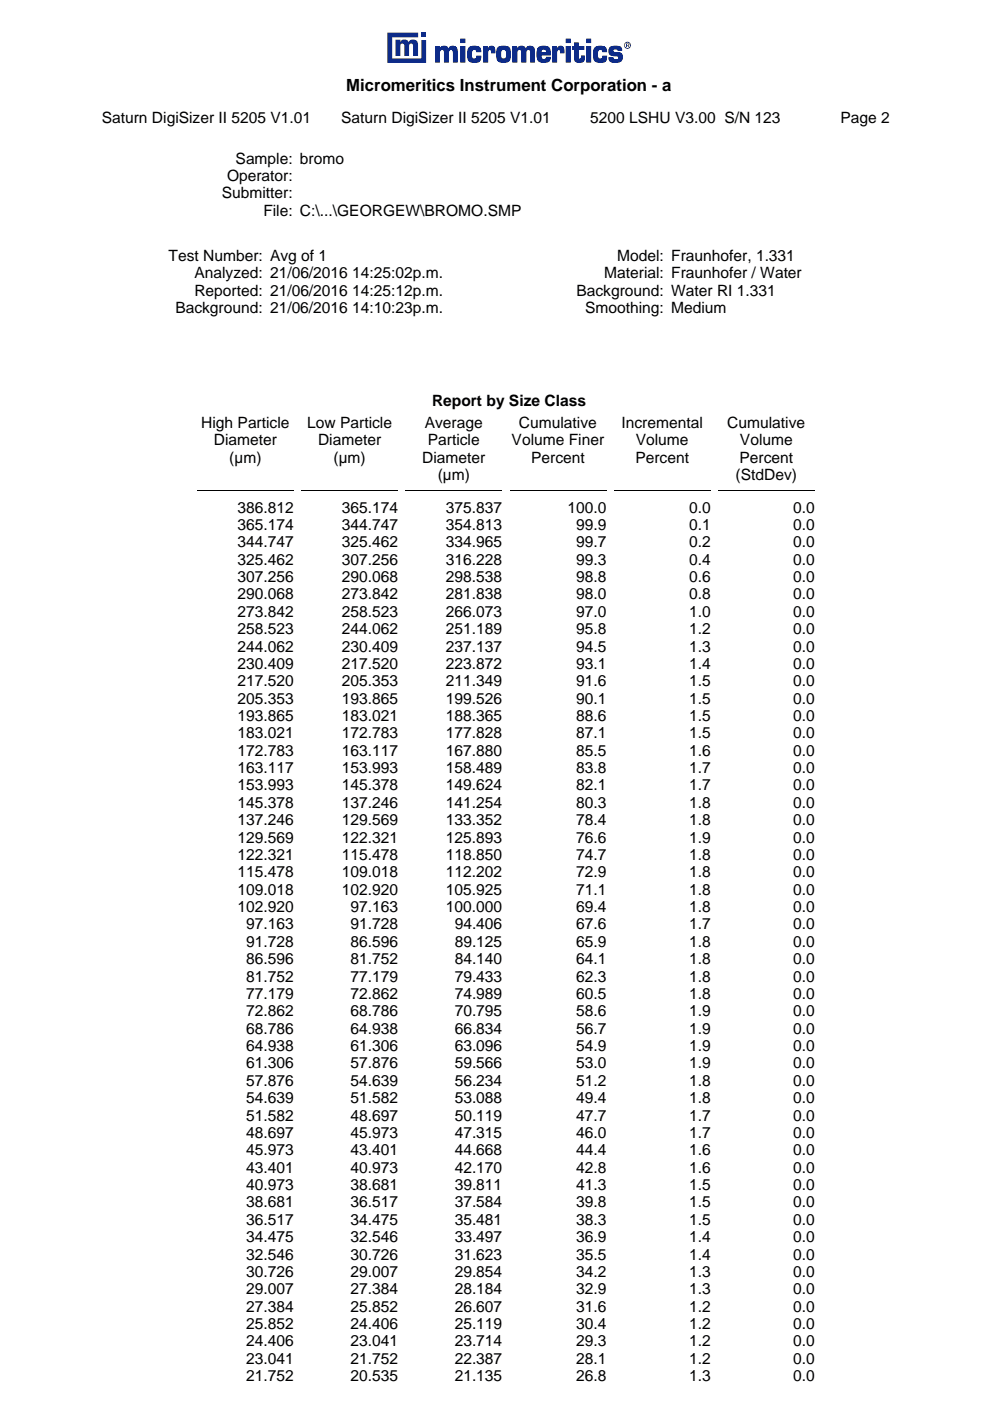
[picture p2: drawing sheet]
<svg xmlns="http://www.w3.org/2000/svg" width="210mm" height="297mm" viewBox="0 0 210 297" stroke-linecap="round" stroke-linejoin="round" font-family="sans-serif">
<defs><g id="words">
<text font-size="3.6" x="73.4" y="19.3">Micromeritics Instrument Corporation - a</text>
<g font-size="3.3">
<text x="21.6" y="26.1">Saturn DigiSizer II 5205 V1.01</text>
<text x="72.4" y="26.1">Saturn DigiSizer II 5205 V1.01</text>
<text x="125.2" y="26.1">5200 LSHU V3.00 S/N 123</text>
<text x="178.3" y="26.1">Page 2</text>
<text x="50" y="34.7">Sample: bromo</text>
<text x="48.2" y="38.4">Operator:</text>
<text x="47.1" y="42.1">Submitter:</text>
<text x="55.9" y="45.8">File: C:\...\GEORGEW\BROMO.SMP</text>
<text x="35.8" y="55.3">Test Number: Avg of 1</text>
<text x="41.3" y="59">Analyzed: 21/06/2016 14:25:02p.m.</text>
<text x="128.2" y="59">Material: Fraunhofer / Water</text>
<text x="130.9" y="55.3">Model: Fraunhofer, 1.331</text>
<text x="41.2" y="62.7">Reported: 21/06/2016 14:25:12p.m.</text>
<text x="122.3" y="62.7">Background: Water RI 1.331</text>
<text x="37.2" y="66.3">Background: 21/06/2016 14:10:23p.m.</text>
<text x="124.1" y="66.3">Smoothing: Medium</text>
<text x="91.6" y="86.1">Report by Size Class</text>
<text x="42.7" y="90.7">High Particle</text>
<text x="45.4" y="94.4">Diameter</text>
<text x="65.2" y="90.7">Low Particle</text>
<text x="67.5" y="94.4">Diameter</text>
<text x="90.1" y="90.7">Average</text>
<text x="90.7" y="94.4">Particle</text>
<text x="108.5" y="94.4">Volume Finer</text>
<text x="110.1" y="90.7">Cumulative</text>
<text x="131.8" y="90.7">Incremental</text>
<text x="134.9" y="94.4">Volume</text>
<text x="154.3" y="90.7">Cumulative</text>
<text x="157" y="94.4">Volume</text>
<text x="48.6" y="98.1">(µm)</text>
<text x="70.7" y="98.1">(µm)</text>
<text x="89.6" y="98.1">Diameter</text>
<text x="92.8" y="101.8">(µm)</text>
<text x="112.7" y="98.1">Percent</text>
<text x="134.8" y="98.1">Percent</text>
<text x="156" y="101.8">(StdDev)</text>
<text x="156.9" y="98.1">Percent</text>
<text x="50.4" y="108.7">386.812</text>
<text x="50.4" y="112.4">365.174</text>
<text x="72.5" y="108.7">365.174</text>
<text x="72.5" y="112.4">344.747</text>
<text x="94.6" y="108.7">375.837</text>
<text x="94.6" y="112.4">354.813</text>
<text x="120.4" y="108.7">100.0</text>
<text x="122.2" y="112.4">99.9</text>
<text x="146.2" y="108.7">0.0</text>
<text x="146.2" y="112.4">0.1</text>
<text x="168.3" y="108.7">0.0</text>
<text x="168.3" y="112.4">0.0</text>
<text x="50.4" y="116">344.747</text>
<text x="50.4" y="119.7">325.462</text>
<text x="72.5" y="116">325.462</text>
<text x="72.5" y="119.7">307.256</text>
<text x="94.6" y="116">334.965</text>
<text x="94.6" y="119.7">316.228</text>
<text x="122.2" y="116">99.7</text>
<text x="122.2" y="119.7">99.3</text>
<text x="146.2" y="116">0.2</text>
<text x="146.2" y="119.7">0.4</text>
<text x="168.3" y="116">0.0</text>
<text x="168.3" y="119.7">0.0</text>
<text x="50.4" y="123.4">307.256</text>
<text x="72.5" y="123.4">290.068</text>
<text x="94.6" y="123.4">298.538</text>
<text x="122.2" y="123.4">98.8</text>
<text x="146.2" y="123.4">0.6</text>
<text x="168.3" y="123.4">0.0</text>
<text x="50.4" y="127.1">290.068</text>
<text x="50.4" y="130.8">273.842</text>
<text x="72.5" y="127.1">273.842</text>
<text x="72.5" y="130.8">258.523</text>
<text x="94.6" y="127.1">281.838</text>
<text x="94.6" y="130.8">266.073</text>
<text x="122.2" y="127.1">98.0</text>
<text x="122.2" y="130.8">97.0</text>
<text x="146.2" y="127.1">0.8</text>
<text x="146.2" y="130.8">1.0</text>
<text x="168.3" y="127.1">0.0</text>
<text x="168.3" y="130.8">0.0</text>
<text x="50.4" y="134.5">258.523</text>
<text x="72.5" y="134.5">244.062</text>
<text x="94.6" y="134.5">251.189</text>
<text x="122.2" y="134.5">95.8</text>
<text x="146.2" y="134.5">1.2</text>
<text x="168.3" y="134.5">0.0</text>
<text x="50.4" y="138.1">244.062</text>
<text x="50.4" y="141.8">230.409</text>
<text x="72.5" y="138.1">230.409</text>
<text x="72.5" y="141.8">217.520</text>
<text x="94.6" y="138.1">237.137</text>
<text x="94.6" y="141.8">223.872</text>
<text x="122.2" y="138.1">94.5</text>
<text x="122.2" y="141.8">93.1</text>
<text x="146.2" y="138.1">1.3</text>
<text x="146.2" y="141.8">1.4</text>
<text x="168.3" y="138.1">0.0</text>
<text x="168.3" y="141.8">0.0</text>
<text x="50.4" y="145.5">217.520</text>
<text x="50.4" y="149.2">205.353</text>
<text x="72.5" y="145.5">205.353</text>
<text x="72.5" y="149.2">193.865</text>
<text x="94.6" y="145.5">211.349</text>
<text x="94.6" y="149.2">199.526</text>
<text x="122.2" y="145.5">91.6</text>
<text x="122.2" y="149.2">90.1</text>
<text x="146.2" y="145.5">1.5</text>
<text x="146.2" y="149.2">1.5</text>
<text x="168.3" y="145.5">0.0</text>
<text x="168.3" y="149.2">0.0</text>
<text x="50.4" y="152.9">193.865</text>
<text x="72.5" y="152.9">183.021</text>
<text x="94.6" y="152.9">188.365</text>
<text x="122.2" y="152.9">88.6</text>
<text x="146.2" y="152.9">1.5</text>
<text x="168.3" y="152.9">0.0</text>
<text x="50.4" y="156.5">183.021</text>
<text x="50.4" y="160.2">172.783</text>
<text x="72.5" y="156.5">172.783</text>
<text x="72.5" y="160.2">163.117</text>
<text x="94.6" y="156.5">177.828</text>
<text x="94.6" y="160.2">167.880</text>
<text x="122.2" y="156.5">87.1</text>
<text x="122.2" y="160.2">85.5</text>
<text x="146.2" y="156.5">1.5</text>
<text x="146.2" y="160.2">1.6</text>
<text x="168.3" y="156.5">0.0</text>
<text x="168.3" y="160.2">0.0</text>
<text x="50.4" y="163.9">163.117</text>
<text x="50.4" y="167.6">153.993</text>
<text x="72.5" y="163.9">153.993</text>
<text x="72.5" y="167.6">145.378</text>
<text x="94.6" y="163.9">158.489</text>
<text x="94.6" y="167.6">149.624</text>
<text x="122.2" y="163.9">83.8</text>
<text x="122.2" y="167.6">82.1</text>
<text x="146.2" y="163.9">1.7</text>
<text x="146.2" y="167.6">1.7</text>
<text x="168.3" y="163.9">0.0</text>
<text x="168.3" y="167.6">0.0</text>
<text x="50.4" y="171.3">145.378</text>
<text x="72.5" y="171.3">137.246</text>
<text x="94.6" y="171.3">141.254</text>
<text x="122.2" y="171.3">80.3</text>
<text x="146.2" y="171.3">1.8</text>
<text x="168.3" y="171.3">0.0</text>
<text x="50.4" y="175">137.246</text>
<text x="50.4" y="178.6">129.569</text>
<text x="72.5" y="175">129.569</text>
<text x="72.5" y="178.6">122.321</text>
<text x="94.6" y="175">133.352</text>
<text x="94.6" y="178.6">125.893</text>
<text x="122.2" y="175">78.4</text>
<text x="122.2" y="178.6">76.6</text>
<text x="146.2" y="175">1.8</text>
<text x="146.2" y="178.6">1.9</text>
<text x="168.3" y="175">0.0</text>
<text x="168.3" y="178.6">0.0</text>
<text x="50.4" y="182.3">122.321</text>
<text x="72.5" y="182.3">115.478</text>
<text x="94.6" y="182.3">118.850</text>
<text x="122.2" y="182.3">74.7</text>
<text x="146.2" y="182.3">1.8</text>
<text x="168.3" y="182.3">0.0</text>
<text x="50.4" y="186">115.478</text>
<text x="50.4" y="189.7">109.018</text>
<text x="72.5" y="186">109.018</text>
<text x="72.5" y="189.7">102.920</text>
<text x="94.6" y="186">112.202</text>
<text x="94.6" y="189.7">105.925</text>
<text x="122.2" y="186">72.9</text>
<text x="122.2" y="189.7">71.1</text>
<text x="146.2" y="186">1.8</text>
<text x="146.2" y="189.7">1.8</text>
<text x="168.3" y="186">0.0</text>
<text x="168.3" y="189.7">0.0</text>
<text x="50.4" y="193.4">102.920</text>
<text x="52.2" y="197.1">97.163</text>
<text x="74.3" y="193.4">97.163</text>
<text x="74.3" y="197.1">91.728</text>
<text x="94.6" y="193.4">100.000</text>
<text x="96.4" y="197.1">94.406</text>
<text x="122.2" y="193.4">69.4</text>
<text x="122.2" y="197.1">67.6</text>
<text x="146.2" y="193.4">1.8</text>
<text x="146.2" y="197.1">1.7</text>
<text x="168.3" y="193.4">0.0</text>
<text x="168.3" y="197.1">0.0</text>
<text x="52.2" y="200.7">91.728</text>
<text x="74.3" y="200.7">86.596</text>
<text x="96.4" y="200.7">89.125</text>
<text x="122.2" y="200.7">65.9</text>
<text x="146.2" y="200.7">1.8</text>
<text x="168.3" y="200.7">0.0</text>
<text x="52.2" y="204.4">86.596</text>
<text x="52.2" y="208.1">81.752</text>
<text x="74.3" y="204.4">81.752</text>
<text x="74.3" y="208.1">77.179</text>
<text x="96.4" y="204.4">84.140</text>
<text x="96.4" y="208.1">79.433</text>
<text x="122.2" y="204.4">64.1</text>
<text x="122.2" y="208.1">62.3</text>
<text x="146.2" y="204.4">1.8</text>
<text x="146.2" y="208.1">1.8</text>
<text x="168.3" y="204.4">0.0</text>
<text x="168.3" y="208.1">0.0</text>
<text x="52.2" y="211.8">77.179</text>
<text x="52.2" y="215.5">72.862</text>
<text x="74.3" y="211.8">72.862</text>
<text x="74.3" y="215.5">68.786</text>
<text x="96.4" y="211.8">74.989</text>
<text x="96.4" y="215.5">70.795</text>
<text x="122.2" y="211.8">60.5</text>
<text x="122.2" y="215.5">58.6</text>
<text x="146.2" y="211.8">1.8</text>
<text x="146.2" y="215.5">1.9</text>
<text x="168.3" y="211.8">0.0</text>
<text x="168.3" y="215.5">0.0</text>
<text x="52.2" y="219.2">68.786</text>
<text x="74.3" y="219.2">64.938</text>
<text x="96.4" y="219.2">66.834</text>
<text x="122.2" y="219.2">56.7</text>
<text x="146.2" y="219.2">1.9</text>
<text x="168.3" y="219.2">0.0</text>
<text x="52.2" y="222.8">64.938</text>
<text x="52.2" y="226.5">61.306</text>
<text x="74.3" y="222.8">61.306</text>
<text x="74.3" y="226.5">57.876</text>
<text x="96.4" y="222.8">63.096</text>
<text x="96.4" y="226.5">59.566</text>
<text x="122.2" y="222.8">54.9</text>
<text x="122.2" y="226.5">53.0</text>
<text x="146.2" y="222.8">1.9</text>
<text x="146.2" y="226.5">1.9</text>
<text x="168.3" y="222.8">0.0</text>
<text x="168.3" y="226.5">0.0</text>
<text x="52.2" y="230.2">57.876</text>
<text x="52.2" y="233.9">54.639</text>
<text x="74.3" y="230.2">54.639</text>
<text x="74.3" y="233.9">51.582</text>
<text x="96.4" y="230.2">56.234</text>
<text x="96.4" y="233.9">53.088</text>
<text x="122.2" y="230.2">51.2</text>
<text x="122.2" y="233.9">49.4</text>
<text x="146.2" y="230.2">1.8</text>
<text x="146.2" y="233.9">1.8</text>
<text x="168.3" y="230.2">0.0</text>
<text x="168.3" y="233.9">0.0</text>
<text x="52.2" y="237.6">51.582</text>
<text x="74.3" y="237.6">48.697</text>
<text x="96.4" y="237.6">50.119</text>
<text x="122.2" y="237.6">47.7</text>
<text x="146.2" y="237.6">1.7</text>
<text x="168.3" y="237.6">0.0</text>
<text x="52.2" y="241.3">48.697</text>
<text x="52.2" y="244.9">45.973</text>
<text x="74.3" y="241.3">45.973</text>
<text x="74.3" y="244.9">43.401</text>
<text x="96.4" y="241.3">47.315</text>
<text x="96.4" y="244.9">44.668</text>
<text x="122.2" y="241.3">46.0</text>
<text x="122.2" y="244.9">44.4</text>
<text x="146.2" y="241.3">1.7</text>
<text x="146.2" y="244.9">1.6</text>
<text x="168.3" y="241.3">0.0</text>
<text x="168.3" y="244.9">0.0</text>
<text x="52.2" y="248.6">43.401</text>
<text x="74.3" y="248.6">40.973</text>
<text x="96.4" y="248.6">42.170</text>
<text x="122.2" y="248.6">42.8</text>
<text x="146.2" y="248.6">1.6</text>
<text x="168.3" y="248.6">0.0</text>
<text x="52.2" y="252.3">40.973</text>
<text x="52.2" y="256">38.681</text>
<text x="74.3" y="252.3">38.681</text>
<text x="74.3" y="256">36.517</text>
<text x="96.4" y="252.3">39.811</text>
<text x="96.4" y="256">37.584</text>
<text x="122.2" y="252.3">41.3</text>
<text x="122.2" y="256">39.8</text>
<text x="146.2" y="252.3">1.5</text>
<text x="146.2" y="256">1.5</text>
<text x="168.3" y="252.3">0.0</text>
<text x="168.3" y="256">0.0</text>
<text x="52.2" y="259.7">36.517</text>
<text x="52.2" y="263.4">34.475</text>
<text x="74.3" y="259.7">34.475</text>
<text x="74.3" y="263.4">32.546</text>
<text x="96.4" y="259.7">35.481</text>
<text x="96.4" y="263.4">33.497</text>
<text x="122.2" y="259.7">38.3</text>
<text x="122.2" y="263.4">36.9</text>
<text x="146.2" y="259.7">1.5</text>
<text x="146.2" y="263.4">1.4</text>
<text x="168.3" y="259.7">0.0</text>
<text x="168.3" y="263.4">0.0</text>
<text x="52.2" y="267">32.546</text>
<text x="74.3" y="267">30.726</text>
<text x="96.4" y="267">31.623</text>
<text x="122.2" y="267">35.5</text>
<text x="146.2" y="267">1.4</text>
<text x="168.3" y="267">0.0</text>
<text x="52.2" y="270.7">30.726</text>
<text x="52.2" y="274.4">29.007</text>
<text x="74.3" y="270.7">29.007</text>
<text x="74.3" y="274.4">27.384</text>
<text x="96.4" y="270.7">29.854</text>
<text x="96.4" y="274.4">28.184</text>
<text x="122.2" y="270.7">34.2</text>
<text x="122.2" y="274.4">32.9</text>
<text x="146.2" y="270.7">1.3</text>
<text x="146.2" y="274.4">1.3</text>
<text x="168.3" y="270.7">0.0</text>
<text x="168.3" y="274.4">0.0</text>
<text x="52.2" y="278.1">27.384</text>
<text x="52.2" y="281.8">25.852</text>
<text x="74.3" y="278.1">25.852</text>
<text x="74.3" y="281.8">24.406</text>
<text x="96.4" y="278.1">26.607</text>
<text x="96.4" y="281.8">25.119</text>
<text x="122.2" y="278.1">31.6</text>
<text x="122.2" y="281.8">30.4</text>
<text x="146.2" y="278.1">1.2</text>
<text x="146.2" y="281.8">1.2</text>
<text x="168.3" y="278.1">0.0</text>
<text x="168.3" y="281.8">0.0</text>
<text x="52.2" y="285.5">24.406</text>
<text x="74.3" y="285.5">23.041</text>
<text x="96.4" y="285.5">23.714</text>
<text x="122.2" y="285.5">29.3</text>
<text x="146.2" y="285.5">1.2</text>
<text x="168.3" y="285.5">0.0</text>
<text x="52.2" y="289.1">23.041</text>
<text x="52.2" y="292.8">21.752</text>
<text x="74.3" y="289.1">21.752</text>
<text x="74.3" y="292.8">20.535</text>
<text x="96.4" y="289.1">22.387</text>
<text x="96.4" y="292.8">21.135</text>
<text x="122.2" y="289.1">28.1</text>
<text x="122.2" y="292.8">26.8</text>
<text x="146.2" y="289.1">1.2</text>
<text x="146.2" y="292.8">1.3</text>
<text x="168.3" y="289.1">0.0</text>
<text x="168.3" y="292.8">0.0</text>
</g>
</g></defs>
<g fill="#0d2b88">
<path d="M89.3 6.9h1.1v1h-1.1z"/>
<path d="M82.1 6.9h6.6v1h-5.5v4.5h6.2v-3.9h1v4.8h-8.3z"/>
<path d="M83.9 8.4h1v.5a.99 .99 0 0 1 1-.5 .99 .99 0 0 1 .8 .6 1.01 1.01 0 0 1 1.2-.6 1.01 1.01 0 0 1 .8 1.1v2.4h-1.1v-1.9a.49 .49 0 0 0-.3-.8 .49 .49 0 0 0-.5 .7v2h-1.1v-2.4a.44 .44 0 0 0-.7-.1l-.1 2.5h-1z"/>
</g>
<g fill="#0f238d">
<path d="M92.3 9.8h1v.4a1.04 1.04 0 0 1 .9-.5 1.04 1.04 0 0 1 .9 .7 .99 .99 0 0 1 1.2-.7 .99 .99 0 0 1 .7 1.2v2.4h-.9v-2.1a.47 .47 0 0 0-.5-.6 .47 .47 0 0 0-.4 .6v2.1h-1l-.1-2.5a.47 .47 0 0 0-.6-.2 .47 .47 0 0 0-.2 .6v2.1h-1z"/>
<path d="M99.4 10.2a2.12 2.12 0 0 1 2.4-.2l.3 1h-1.1v-.3l-.7-.1a1.83 1.83 0 0 0 0 1.8l.7-.1v-.5h1.1a1.19 1.19 0 0 1-1.5 1.5 1.16 1.16 0 0 1-1.5-1.2v-1.1z"/>
<path d="M102.5 9.8h1v.5a.8 .8 0 0 1 .9-.6 .8 .8 0 0 1 .6 .9l.1 .7h-.9l-.1-.6h-.4l-.2 2.6h-1z"/>
<path d="M108.7 9.8h1v.4a1.07 1.07 0 0 1 1-.5 1.07 1.07 0 0 1 .9 .7 .97 .97 0 0 1 1.1-.7 .97 .97 0 0 1 .8 1.2v2.4h-1v-2.1a.47 .47 0 0 0-.5-.6 .47 .47 0 0 0-.4 .6v2.1h-1v-2.5a.47 .47 0 0 0-.7-.2 .47 .47 0 0 0-.2 .6v2.1h-1z"/>
<path d="M117.1 9.8h1v.5a.81 .81 0 0 1 1-.6 .81 .81 0 0 1 .6 .9v.7h-.9l-.1-.6h-.4a3.6 3.6 0 0 0-.1 2.1v.5h-1.1z"/>
<path d="M121.8 9h.9v.8h1.2v.8h-1.2l.1 1.8h.4v-.6h.8a1.14 1.14 0 0 1-.2 1.2 1.14 1.14 0 0 1-1.3 .3 .8 .8 0 0 1-.7-1v-1.7h-.5v-.8h.5z"/>
<path d="M126.1 10.2a2.09 2.09 0 0 1 2.4-.2l.3 1h-1a.49 .49 0 0 0-.5-.4 .49 .49 0 0 0-.5 .4 1.46 1.46 0 0 0 .3 1.4 .48 .48 0 0 0 .7-.3v-.3h1a1.15 1.15 0 0 1-.3 1.2 1.15 1.15 0 0 1-1.2 .3 1.19 1.19 0 0 1-1.5-1.2v-1.1z"/>
<path d="M129.4 10l1.2-.3a.99 .99 0 0 1 1.4 1h-1l-.3-.2-.6 .1v.3l.5 .1a1.12 1.12 0 0 1 1.5 1.1 1.15 1.15 0 0 1-1.5 1.2 1.14 1.14 0 0 1-1.5-1.2h1l.2 .4h.6l.2-.2-.2-.4a1.69 1.69 0 0 1-1.8-.7l.1-.9z"/>
<path d="M97.6 8.2h1.1v.9h-1.1zM97.6 9.8h1.1v3.5h-1.1z"/>
<path d="M105.5 10.1a2.42 2.42 0 0 1 2.6 0 3.8 3.8 0 0 1-.1 2.9 2.37 2.37 0 0 1-2.4-.1 3.7 3.7 0 0 1-.1-2.8zM106.4 10.8l-.1 .2a1.46 1.46 0 0 0 .2 1.4 .54 .54 0 0 0 .8-.4 .97 .97 0 0 0-.5-1.4z"/>
<path d="M114.1 10.1a2.14 2.14 0 0 1 2.4 0l.3 .8v.8h-1.9v.6a.51 .51 0 0 0 .6 .2 .51 .51 0 0 0 .3-.4h1a1.13 1.13 0 0 1-1.5 1.2 1.34 1.34 0 0 1-1.5-1.8zM115 10.5l-.1 .5h.9v-.3a.54 .54 0 0 0-.8-.2z"/>
<path d="M120 8.2h1v.9h-1zM120 9.8h1v3.5h-1z"/>
<path d="M124.4 8.2h1v.9h-1zM124.4 9.8h1v3.5h-1z"/>
</g>
<g fill="#0d2b88">
<path d="M92.3 9.8h1v.4a1.04 1.04 0 0 1 .9-.5 1.04 1.04 0 0 1 .9 .7 .99 .99 0 0 1 1.2-.7 .99 .99 0 0 1 .7 1.2v2.4h-.9v-2.1a.47 .47 0 0 0-.5-.6 .47 .47 0 0 0-.4 .6v2.1h-1l-.1-2.5a.47 .47 0 0 0-.6-.2 .47 .47 0 0 0-.2 .6v2.1h-1z"/>
<path d="M99.4 10.2a2.12 2.12 0 0 1 2.4-.2l.3 1h-1.1v-.3l-.7-.1a1.83 1.83 0 0 0 0 1.8l.7-.1v-.5h1.1a1.19 1.19 0 0 1-1.5 1.5 1.16 1.16 0 0 1-1.5-1.2v-1.1z"/>
<path d="M102.5 9.8h1v.5a.8 .8 0 0 1 .9-.6 .8 .8 0 0 1 .6 .9l.1 .7h-.9l-.1-.6h-.4l-.2 2.6h-1z"/>
<path d="M108.7 9.8h1v.4a1.07 1.07 0 0 1 1-.5 1.07 1.07 0 0 1 .9 .7 .97 .97 0 0 1 1.1-.7 .97 .97 0 0 1 .8 1.2v2.4h-1v-2.1a.47 .47 0 0 0-.5-.6 .47 .47 0 0 0-.4 .6v2.1h-1v-2.5a.47 .47 0 0 0-.7-.2 .47 .47 0 0 0-.2 .6v2.1h-1z"/>
<path d="M117.1 9.8h1v.5a.81 .81 0 0 1 1-.6 .81 .81 0 0 1 .6 .9v.7h-.9l-.1-.6h-.4a3.6 3.6 0 0 0-.1 2.1v.5h-1.1z"/>
<path d="M121.8 9h.9v.8h1.2v.8h-1.2l.1 1.8h.4v-.6h.8a1.14 1.14 0 0 1-.2 1.2 1.14 1.14 0 0 1-1.3 .3 .8 .8 0 0 1-.7-1v-1.7h-.5v-.8h.5z"/>
<path d="M126.1 10.2a2.09 2.09 0 0 1 2.4-.2l.3 1h-1a.49 .49 0 0 0-.5-.4 .49 .49 0 0 0-.5 .4 1.46 1.46 0 0 0 .3 1.4 .48 .48 0 0 0 .7-.3v-.3h1a1.15 1.15 0 0 1-.3 1.2 1.15 1.15 0 0 1-1.2 .3 1.19 1.19 0 0 1-1.5-1.2v-1.1z"/>
<path d="M129.4 10l1.2-.3a.99 .99 0 0 1 1.4 1h-1l-.3-.2-.6 .1v.3l.5 .1a1.12 1.12 0 0 1 1.5 1.1 1.15 1.15 0 0 1-1.5 1.2 1.14 1.14 0 0 1-1.5-1.2h1l.2 .4h.6l.2-.2-.2-.4a1.69 1.69 0 0 1-1.8-.7l.1-.9z"/>
<path d="M97.6 8.2h1.1v.9h-1.1zM97.6 9.8h1.1v3.5h-1.1z"/>
<path d="M105.5 10.1a2.42 2.42 0 0 1 2.6 0 3.8 3.8 0 0 1-.1 2.9 2.37 2.37 0 0 1-2.4-.1 3.7 3.7 0 0 1-.1-2.8zM106.4 10.8l-.1 .2a1.46 1.46 0 0 0 .2 1.4 .54 .54 0 0 0 .8-.4 .97 .97 0 0 0-.5-1.4z"/>
<path d="M114.1 10.1a2.14 2.14 0 0 1 2.4 0l.3 .8v.8h-1.9v.6a.51 .51 0 0 0 .6 .2 .51 .51 0 0 0 .3-.4h1a1.13 1.13 0 0 1-1.5 1.2 1.34 1.34 0 0 1-1.5-1.8zM115 10.5l-.1 .5h.9v-.3a.54 .54 0 0 0-.8-.2z"/>
<path d="M120 8.2h1v.9h-1zM120 9.8h1v3.5h-1z"/>
<path d="M124.4 8.2h1v.9h-1zM124.4 9.8h1v3.5h-1z"/>
<path d="M132.4 9.6a.74 .74 0 0 1 1.4 0 .74 .74 0 0 1-1.4 0zM132.5 9.6a.57 .57 0 0 0 1.1 0 .57 .57 0 0 0-1.1 0zM132.8 9.2l.6 .1v.3l-.1 .1 .2 .3h-.2l-.2-.3h-.2v.3h-.1zM132.9 9.3v.3l.4-.1-.1-.2z"/>
</g>
<path d="M19.6 16h176.7v4.2h-176.7z" fill="#fff"/>
<path d="M41.8 104.1h20.5M63.9 104.1h20.5M86 104.1h20.5M108.1 104.1h20.5M130.2 104.1h20.5M152.3 104.1h20.5" fill="none" stroke="#000" stroke-width=".21"/>
<use href="#words"/>
</svg>
